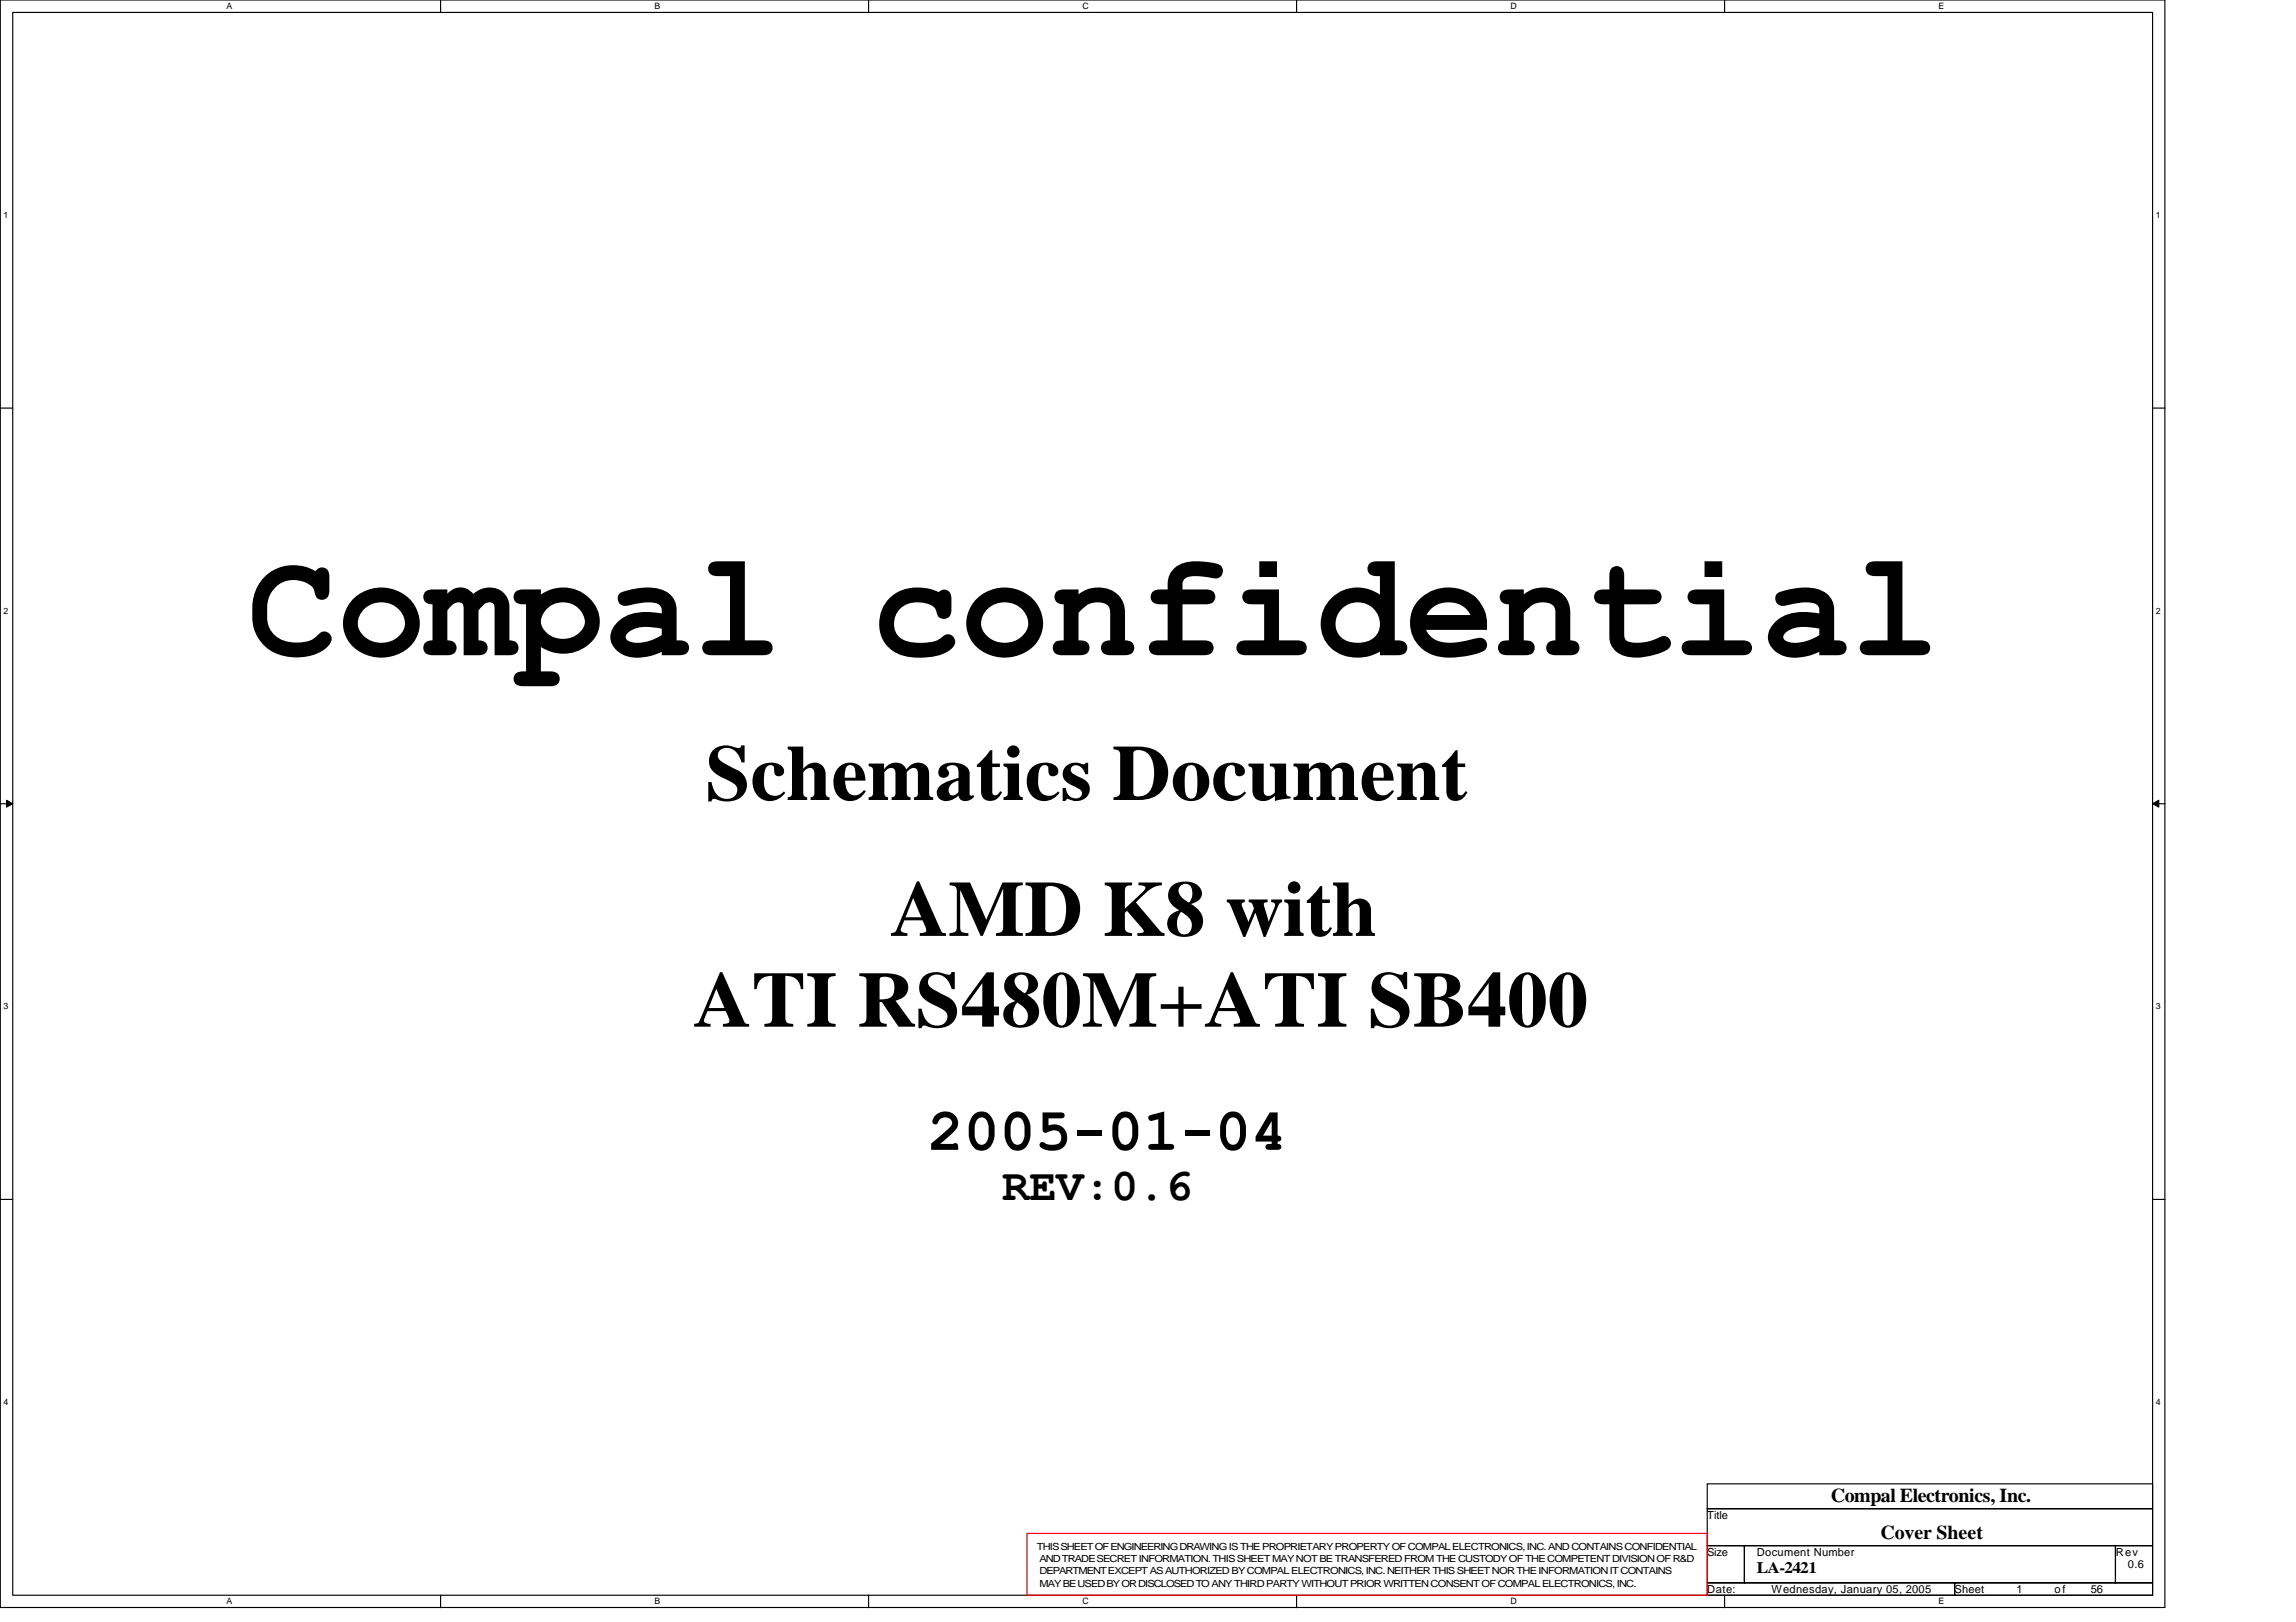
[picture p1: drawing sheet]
<svg xmlns="http://www.w3.org/2000/svg" width="297mm" height="210mm" viewBox="0 0 297 210" stroke-linecap="round" stroke-linejoin="round" font-family="sans-serif">
<defs><g id="words">
<text font-size="19.2" x="32" y="84.8">Compal confidential</text>
<g font-size="10.2">
<text x="91.3" y="103.5">Schematics Document</text>
<text x="115.2" y="121.1">AMD K8 with</text>
<text x="89.7" y="132.9">ATI RS480M+ATI SB400</text>
</g>
<text font-size="7.7" x="120.1" y="148.8">2005-01-04</text>
<text font-size="5.9" x="129.7" y="155.3">REV:0.6</text>
<g font-size="2.5">
<text x="236.9" y="194.3">Compal Electronics, Inc.</text>
<text x="243.3" y="199.1">Cover Sheet</text>
</g>
<text font-size="2.1" x="227.3" y="203.5">LA-2421</text>
<g font-size="1.4">
<text x="220.9" y="196.5">Title</text>
<text x="220.9" y="201.3">Size</text>
<text x="227.3" y="201.3">Document Number</text>
<text x="273.7" y="201.3">Rev</text>
<text x="275.3" y="202.9">0.6</text>
<text x="220.9" y="206.1">Date:</text>
<text x="229.2" y="206.1">Wednesday, January 05, 2005</text>
<text x="252.9" y="206.1">Sheet</text>
<text x="260.9" y="206.1">1</text>
<text x="265.8" y="206.1">of</text>
<text x="270.5" y="206.1">56</text>
</g>
<g font-size="1.3">
<text x="134.2" y="200.5">THIS SHEET OF ENGINEERING DRAWING IS THE PROPRIETARY PROPERTY OF COMPAL ELECTRONICS, INC. AND CONTAINS CONFIDENTIAL</text>
<text x="134.5" y="202.1">AND TRADE SECRET INFORMATION. THIS SHEET MAY NOT BE TRANSFERED FROM THE CUSTODY OF THE COMPETENT DIVISION OF R&amp;D</text>
<text x="134.5" y="203.7">DEPARTMENT EXCEPT AS AUTHORIZED BY COMPAL ELECTRONICS, INC. NEITHER THIS SHEET NOR THE INFORMATION IT CONTAINS</text>
<text x="134.5" y="205.3">MAY BE USED BY OR DISCLOSED TO ANY THIRD PARTY WITHOUT PRIOR WRITTEN CONSENT OF COMPAL ELECTRONICS, INC.</text>
</g>
<g font-size="1.1">
<text x="29.3" y="1.2">A</text>
<text x="84.7" y="1.2">B</text>
<text x="140" y="1.2">C</text>
<text x="195.4" y="1.2">D</text>
<text x="250.8" y="1.2">E</text>
<text x=".4" y="28.2">1</text>
<text x="278.9" y="28.2">1</text>
<text x=".4" y="79.4">2</text>
<text x="278.9" y="79.4">2</text>
<text x=".4" y="130.6">3</text>
<text x="278.9" y="130.6">3</text>
<text x=".4" y="181.8">4</text>
<text x="278.9" y="181.8">4</text>
<text x="29.3" y="207.6">A</text>
<text x="84.7" y="207.6">B</text>
<text x="140" y="207.6">C</text>
<text x="195.4" y="207.6">D</text>
<text x="250.8" y="207.6">E</text>
</g>
</g></defs>
<path d="M0 0h280.1v208h-280.1zM1.6 1.6h276.9v204.8h-276.9z" fill="none" stroke="#000" stroke-width=".15"/>
<g fill="#fff">
<path d="M29.3 .2h.8v1.2h-.8z"/>
<path d="M29.3 206.6h.8v1.3h-.8z"/>
</g>
<path d="M57 0v1.6M57 206.4v1.6" fill="none" stroke="#000" stroke-width=".15"/>
<g fill="#fff">
<path d="M84.7 .2h.7v1.2h-.7z"/>
<path d="M84.7 206.6h.7v1.3h-.7z"/>
</g>
<path d="M112.4 0v1.6M112.4 206.4v1.6" fill="none" stroke="#000" stroke-width=".15"/>
<g fill="#fff">
<path d="M140 .2h.8v1.2h-.8z"/>
<path d="M140 206.6h.8v1.3h-.8z"/>
</g>
<path d="M167.7 0v1.6M167.7 206.4v1.6" fill="none" stroke="#000" stroke-width=".15"/>
<g fill="#fff">
<path d="M195.4 .2h.8v1.2h-.8z"/>
<path d="M195.4 206.6h.8v1.3h-.8z"/>
</g>
<path d="M223.1 0v1.6M223.1 206.4v1.6" fill="none" stroke="#000" stroke-width=".15"/>
<g fill="#fff">
<path d="M250.8 .2h.7v1.2h-.7z"/>
<path d="M250.8 206.6h.7v1.3h-.7z"/>
<path d="M.4 27.2h.7v1.3h-.7z"/>
<path d="M278.9 27.2h.6v1.3h-.6z"/>
<path d="M.4 78.4h.7v1.3h-.7z"/>
<path d="M278.9 78.4h.6v1.3h-.6z"/>
</g>
<path d="M0 52.8h1.6M278.5 52.8h1.6" fill="none" stroke="#000" stroke-width=".15"/>
<g fill="#fff">
<path d="M.4 129.6h.7v1.3h-.7z"/>
<path d="M278.9 129.6h.6v1.3h-.6z"/>
</g>
<path d="M0 104h1.6M278.5 104h1.6" fill="none" stroke="#000" stroke-width=".15"/>
<path d="M.8 103.5l.8 .5-.8 .5zM278.5 104l.8-.5v1z" fill="#000" stroke="#000" stroke-width=".13"/>
<g fill="#fff">
<path d="M.4 180.8h.7v1.3h-.7z"/>
<path d="M278.9 180.8h.6v1.3h-.6z"/>
</g>
<path d="M0 155.2h1.6M278.5 155.2h1.6M220.9 192h57.6v3.2h-57.6zM220.9 195.2h57.6v4.8h-57.6zM220.9 200h4.8v4.8h-4.8zM220.9 204.8h32v1.6h-32zM225.7 200h48v4.8h-48zM252.9 204.8h25.6v1.6h-25.6zM273.7 200h4.8v4.8h-4.8z" fill="none" stroke="#000" stroke-width=".15"/>
<path d="M132.9 198.4h88v8h-88z" fill="none" stroke="#f00" stroke-width=".15"/>
<use href="#words"/>
</svg>
